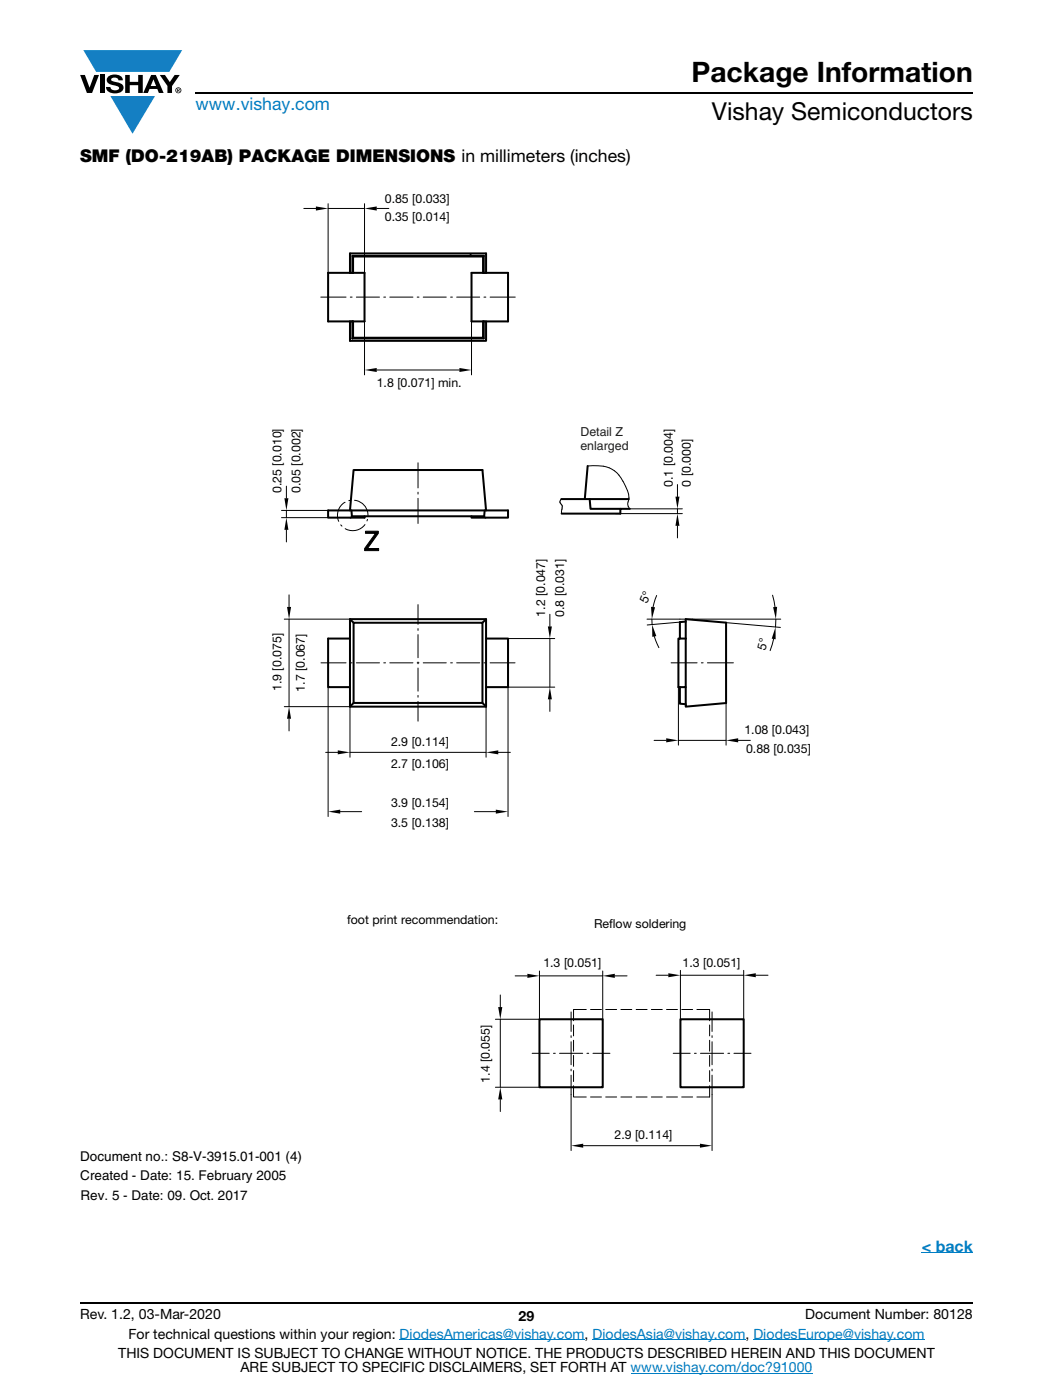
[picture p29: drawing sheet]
<svg xmlns="http://www.w3.org/2000/svg" width="210mm" height="279mm" viewBox="0 0 210 279" stroke-linecap="round" stroke-linejoin="round" font-family="sans-serif">
<defs><g id="words">
<text font-size="5.6" x="137.9" y="16.4">Package Information</text>
<text font-size="4.9" x="142" y="23.9">Vishay Semiconductors</text>
<text font-size="3.5" fill="#007ec4" x="39" y="22">www.vishay.com</text>
<text font-size="3.5" x="16" y="32.3">SMF (DO-219AB) PACKAGE DIMENSIONS in millimeters (inches)</text>
<text font-size="3.2" fill="#007ec4" x="183.8" y="249.8">&lt; back</text>
<g font-size="2.8">
<text x="16" y="263.3">Rev. 1.2, 03-Mar-2020</text>
<text x="103.4" y="263.6">29</text>
<text x="160.6" y="263.3">Document Number: 80128</text>
<text x="25.6" y="267.1">For technical questions within your region: DiodesAmericas@vishay.com, DiodesAsia@vishay.com, DiodesEurope@vishay.com</text>
<text x="23.6" y="271">THIS DOCUMENT IS SUBJECT TO CHANGE WITHOUT NOTICE. THE PRODUCTS DESCRIBED HEREIN AND THIS DOCUMENT</text>
<text x="48" y="273.8">ARE SUBJECT TO SPECIFIC DISCLAIMERS, SET FORTH AT www.vishay.com/doc?91000</text>
</g>
<g font-size="2.7">
<text x="16" y="231.8">Document no.: S8-V-3915.01-001 (4)</text>
<text x="16" y="235.5">Created - Date: 15. February 2005</text>
<text x="16.1" y="239.5">Rev. 5 - Date: 09. Oct. 2017</text>
</g>
<g font-size="2.5">
<text x="76.7" y="40.6">0.85 [0.033]</text>
<text x="76.7" y="44.2">0.35 [0.014]</text>
<text x="75.1" y="77.2">1.8 [0.071] min.</text>
<text x="56.1" y="98.4" transform="rotate(-90 56.1 98.4)">0.25 [0.010]</text>
<text x="59.9" y="98.4" transform="rotate(-90 59.9 98.4)">0.05 [0.002]</text>
<text x="134.2" y="97.2" transform="rotate(-90 134.2 97.2)">0.1 [0.004]</text>
<text x="137.8" y="97.1" transform="rotate(-90 137.8 97.1)">0 [0.000]</text>
<text x="108.7" y="123.1" transform="rotate(-90 108.7 123.1)">1.2 [0.047]</text>
<text x="112.5" y="123.1" transform="rotate(-90 112.5 123.1)">0.8 [0.031]</text>
<text x="129.1" y="120.5" transform="rotate(-67 129.1 120.5)">5°</text>
<text x="152.7" y="129.9" transform="rotate(-76 152.7 129.9)">5°</text>
<text x="56.1" y="137.9" transform="rotate(-90 56.1 137.9)">1.9 [0.075]</text>
<text x="60.8" y="138" transform="rotate(-90 60.8 138)">1.7 [0.067]</text>
<text x="78" y="148.9">2.9 [0.114]</text>
<text x="148.4" y="146.5">1.08 [0.043]</text>
<text x="78" y="153.2">2.7 [0.106]</text>
<text x="148.8" y="150.2">0.88 [0.035]</text>
<text x="78" y="161.1">3.9 [0.154]</text>
<text x="78" y="165.1">3.5 [0.138]</text>
<text x="69.2" y="184.4">foot print recommendation:</text>
<text x="118.5" y="185.2">Ref</text>
<text x="121.5" y="185.2">low soldering</text>
<text x="108.4" y="193">1.3 [0.051]</text>
<text x="136.1" y="192.9">1.3 [0.051]</text>
<text x="97.7" y="216.1" transform="rotate(-90 97.7 216.1)">1.4 [0.055]</text>
<text x="122.5" y="227.2">2.9 [0.114]</text>
</g>
<g font-size="2.5" fill="#201d1e">
<text x="115.7" y="86.9">Detail Z</text>
<text x="115.7" y="89.9">enlarged</text>
</g>
</g></defs>
<g fill="#147fc3">
<path d="M16.6 10h19.7l-2.5 4.3h-1.2h-13.4z"/>
<path d="M22 19.2h8.9l-4.5 7.5z"/>
</g>
<g fill="#000">
<path d="M16 15h.9l1 2.5 .9-2.5h.9l-1.3 3.6h-1.1zM19.9 15h.9v3.6h-.9zM21.6 15.3a2.1 2.1 0 0 1 2.8 .3l.1 .4h-.9a.79 .79 0 0 0-.7-.5 .79 .79 0 0 0-.7 .4l.2 .3 1 .2a1.08 1.08 0 0 1 1.2 1 1.08 1.08 0 0 1-1.1 1.2 1.73 1.73 0 0 1-2.4-1.2h.9a.96 .96 0 0 0 .8 .6 .96 .96 0 0 0 1-.4 1.31 1.31 0 0 0-1.3-.6 1.03 1.03 0 0 1-1-.6 1.03 1.03 0 0 1 .1-1.1zM25 15h.9v1.3h1.7v-1.3h.9v3.6h-.9v-1.6h-1.7v1.6h-.9zM31.9 15h1l1 1.4 .9-1.4h1l-1.5 2.2v1.4h-.9v-1.4z"/>
<path d="M30.6 15.8l.5 1.4h-1zM30.1 15l-1.5 3.6h.9l.3-.8h1.6l.3 .8h.9l-1.5-3.6z"/>
<path d="M35.5 17.8h.2v.2h-.2zM35.3 17.7v.7h.2v-.3l.3 .3-.1-.3 .1-.2v-.2z"/>
<path d="M35.1 18a.46 .46 0 0 1 .9 0 .46 .46 0 0 1-.9 0zM35 18a.6 .6 0 0 0 1.2 0 .6 .6 0 0 0-1.2 0z"/>
</g>
<path d="M39 18.6h155M16 260h178" fill="none" stroke="#000" stroke-width=".36"/>
<path d="M79.7 267.4h36.9M118.2 267.4h30.5M125.8 274h36.2M150.2 267.4h34.2" fill="none" stroke="#007ec4" stroke-width=".2"/>
<path d="M183.7 250h.2z" fill="#007ec4"/>
<path d="M183.8 250h10.2" fill="none" stroke="#007ec4" stroke-width=".2"/>
<path d="M16 38.5h145.7v201.6h-145.7z" fill="#fff"/>
<g fill="none" stroke="#000" stroke-width=".4">
<path d="M65.4 54.5h7.3v9.6h-7.3zM70.3 51.1l.1 .1M93.8 50.8h.1M94 54.5h7.3v9.6h-7.3zM96.3 51.2h-25.9v3.3M96.3 51.2v3.3M96.5 51.1h-26.2v3.4M96.5 51.1v3.4M96.5 51.1l-.2 .1M96.9 54.5v-3.9h-27.1v3.9M69.8 64.1v3.9h27.1v-3.9M70.3 64.1v3.4"/>
<path d="M70.4 64.1v3.3M70.4 67.4l-.1 .1M96.3 67.4l.2 .1M96.3 64.1v3.3h-25.9M96.5 64.1v3.4h-26.2M111.9 99.6h13.5M117.2 93l-.6 6.6M117.6 99.6l.2 2h5.9M69.8 101.9l.7-8.1h25.7l.7 8.1M94 103v.3h7.3v-1.4h-35.9v1.4h7.3v-.3M96.7 101.9l-.2 1.1h-26.3l-.1-1.1M125.6 101.6h-1.9v.9h-11.7"/>
<path d="M69.8 123.6h27.1v17.4h-27.1zM69.8 123.6l.7 .7M69.8 127.4h-4.4v9.7h4.4M70.5 124.3h25.7v16h-25.7zM96.9 127.4h4.4v9.7h-4.4M96.9 123.6l-.7 .7M135.6 137.1v3.3l1.1 .1M135.6 127.4h-.3v9.7h.3M136.7 127.4v9.7h-1.1M136.7 127.4v-3.8l8.1 .7v16l-8.1 .7v-3.9M136.7 124.1l-1.1 .1v3.2h1.1M70.5 140.3l-.7 .7"/>
<path d="M96.2 140.3l.7 .7M107.6 203.4h12.6v13.6h-12.6zM135.7 203.4h12.6v13.6h-12.6z"/>
</g>
<g fill="none" stroke="#000" stroke-width=".2">
<path d="M60.6 41.6h2.4M64 59.3h5M65.4 40.7v13.8M65.4 41.6h7.3M69.9 59.3h.3M71.1 59.3h4.6M72.7 40.7v13.8M75.1 41.6h2.4M76.5 59.3h.4M77.7 59.3h4.6M83.2 59.3h.3M84.4 59.3h4.6"/>
<path d="M89.9 59.3h.3M91.1 59.3h4.6M96.5 59.3h.4M97.7 59.3h5M72.7 64.1v10.7M75.1 73.8h16.5M94 64.1v10.7M57.1 97v2.4M69.9 99.9h-.3M70.7 99.8a3 3 0 0 1 2.7 3.1M83.4 92.4v5M83.4 98.2v.4"/>
<path d="M83.4 99.5v5M111.8 99.8l-.2 .4 .1 .2M111.9 99.6l-.2 .2M117.2 93l1-.1a7.5 7.5 0 0 1 3.3 .5M121.5 93.4a5.3 5.3 0 0 1 2.7 2.6M124.2 96l.6 1.1M124.8 97.1a3.6 3.6 0 0 1 .5 2.7M125.4 99.8l-.2 .8 .1 .4M135.1 96.7v2.4M56.1 103.3h9.3M56.1 101.9h9.3M57.1 105.7v2.5"/>
<path d="M57.1 101.9v1.4M57.6 118.7v2.4M67.9 104.7l.3 .3M68.8 100.2a2.98 2.98 0 0 0-1.3 3.8M72.8 104.7a3 3 0 0 1-4 .8M72.9 106h2.5v.4l-2.1 3.1h2.2v.4h-2.8v-.4l2.2-3.1h-2zM73.3 103.6l-.1 .4M111.7 100.4l.2 .2M111.9 100.6l.2 .4v.4M112.1 101.4l-.1 1.1M122.7 102.5h13.4M125.3 101l.3 .6h10.5"/>
<path d="M130.9 118.8l-.7 2.4M135.1 101.6v.9M135.1 104.9v2.5M154.1 118.8l.4 2.4M56.7 123.6h13.1M57.6 123.6v17.4M64 132.3h5M65.4 137.1v25.9M69.9 132.3h.3M71.1 132.3h4.6M76.5 132.3h.4M77.7 132.3h4.6"/>
<path d="M83.2 132.3h.3M83.4 120.7v3.9M83.4 125.4v.4M83.4 126.7v4.6M83.4 132.1v.4M83.4 133.3v4.6M83.4 138.8v.3M83.4 140v3.9M84.4 132.3h4.6M89.9 132.3h.3M91.1 132.3h4.6M96.5 132.3h.4"/>
<path d="M97.7 132.3h5M101.3 127.4h9.3M109.7 127.4v9.7M109.7 122.6v2.4M109.7 139.6v2.4M110.6 137.1h-9.3v25.9M130 123.6v1M130.5 127l.9 2.3M133.8 132.3h5.2M135.3 137.1v11.6M135.6 124.2l-6.5 .5M139.9 132.3h.3"/>
<path d="M141.1 132.3h5.2M144.8 124.3l10.8 .9M154.3 127.5l-.7 2.4M154.7 123.6v1.5M155.7 123.6h-26.7M56.7 141h13.1v10.1M57.6 143.4v2.5M64.9 150.1h2.5M69.8 150.1h27.1M96.9 141v10.1M99.4 150.1h2.4M130.4 147.8h2.4"/>
<path d="M135.3 147.8h9.5M144.8 140.3v8.4M147.2 147.8h2.4M67.8 162h4.3M94.6 162h4.3M99.8 198.6v2.4M102.7 194.8h2.5M107.6 193.8v9.6h-8.8M107.6 194.8h12.6M120.2 193.8v9.6M122.6 194.8h2.4M130.8 194.6h2.5"/>
<path d="M135.7 193.7v9.7M135.7 194.6h12.6M148.3 193.7v9.7M150.7 194.6h2.4M98.8 217h8.8M99.8 219.4v2.4M99.8 203.4v13.6M106.1 210.2h3.4M110.4 210.2h.3M111.6 210.2h4.6M113.9 202v3.8M113.9 206.7v.4"/>
<path d="M113.9 207.9v4.6M113.9 213.4v.3M113.9 214.6v15M114.4 216.7v2.2h2.5M114.4 204.6v2.1M114.4 207.6v2.2M114.4 210.6v2.2M114.4 213.7v2.1M116.9 201.5h-2.5v2.2M117 210.2h.4M117.8 201.5h2.1M117.8 218.9h2.1"/>
<path d="M118.2 210.2h3.4M120.8 201.5h2.2M120.8 218.9h2.2M123.8 201.5h2.2M123.8 218.9h2.2M126.9 201.5h2.1M126.9 218.9h2.1M129.9 201.5h2.2M129.9 218.9h2.2M132.9 201.5h2.2M132.9 218.9h2.2M134.2 210.2h3.4"/>
<path d="M135.9 201.5h2.2M135.9 218.9h2.2M138.5 210.2h.3M139 201.5h2.5v2.2M139.7 210.2h4.6M141.5 204.6v2.1M141.5 207.6v2.2M141.5 210.6v2.2M141.5 213.7v2.1M141.5 216.7v2.2h-2.5M142 202v3.8M142 206.7v.4"/>
<path d="M142 207.9v4.6M142 213.4v.3M142 214.6v15M145.1 210.2h.4M146.4 210.2h3.4M116.3 228.6h23.3"/>
</g>
<g fill="#000">
<path d="M63 41.2l2.4 .4-2.4 .4zM72.7 41.6l2.4-.4v.8zM72.7 73.8l2.4-.4v.8zM91.6 73.4l2.4 .4-2.4 .4zM56.7 99.4h.8l-.4 2.5zM134.7 99.1h.8l-.4 2.5zM57.1 103.3l.4 2.4h-.8zM135.1 102.5l.4 2.4h-.8zM57.2 121.1h.8l-.4 2.5zM109.7 137.1l.4 2.5h-.9zM109.2 125h.9l-.4 2.4zM130 124.6l.9 2.4-.8 .1z"/>
<path d="M129.8 121.1l.8 .1-.6 2.4zM154.7 125.1v2.5l-.8-.1zM154.2 121.2l.8-.1-.3 2.5zM57.6 141l.4 2.4h-.8zM67.4 149.7l2.4 .4-2.4 .5zM96.9 150.1l2.5-.4v.9zM132.8 147.3l2.5 .5-2.5 .4zM144.8 147.8l2.4-.5v.9zM65.4 162l2.4-.4v.8zM98.9 161.6l2.4 .4-2.4 .4zM105.2 194.3l2.4 .5-2.4 .4zM120.2 194.8l2.4-.5v.9z"/>
<path d="M133.3 194.2l2.4 .4-2.4 .4zM148.3 194.6l2.4-.4v.8zM99.8 217l.4 2.4h-.9zM99.3 201h.9l-.4 2.4zM113.9 228.6l2.4-.4v.8zM139.6 228.2l2.4 .4-2.4 .4z"/>
<path d="M72.9 106h2.5v.4l-2.1 3.1h2.2v.4h-2.8v-.4l2.2-3.1h-2z" fill-rule="evenodd"/>
</g>
<use href="#words"/>
</svg>
